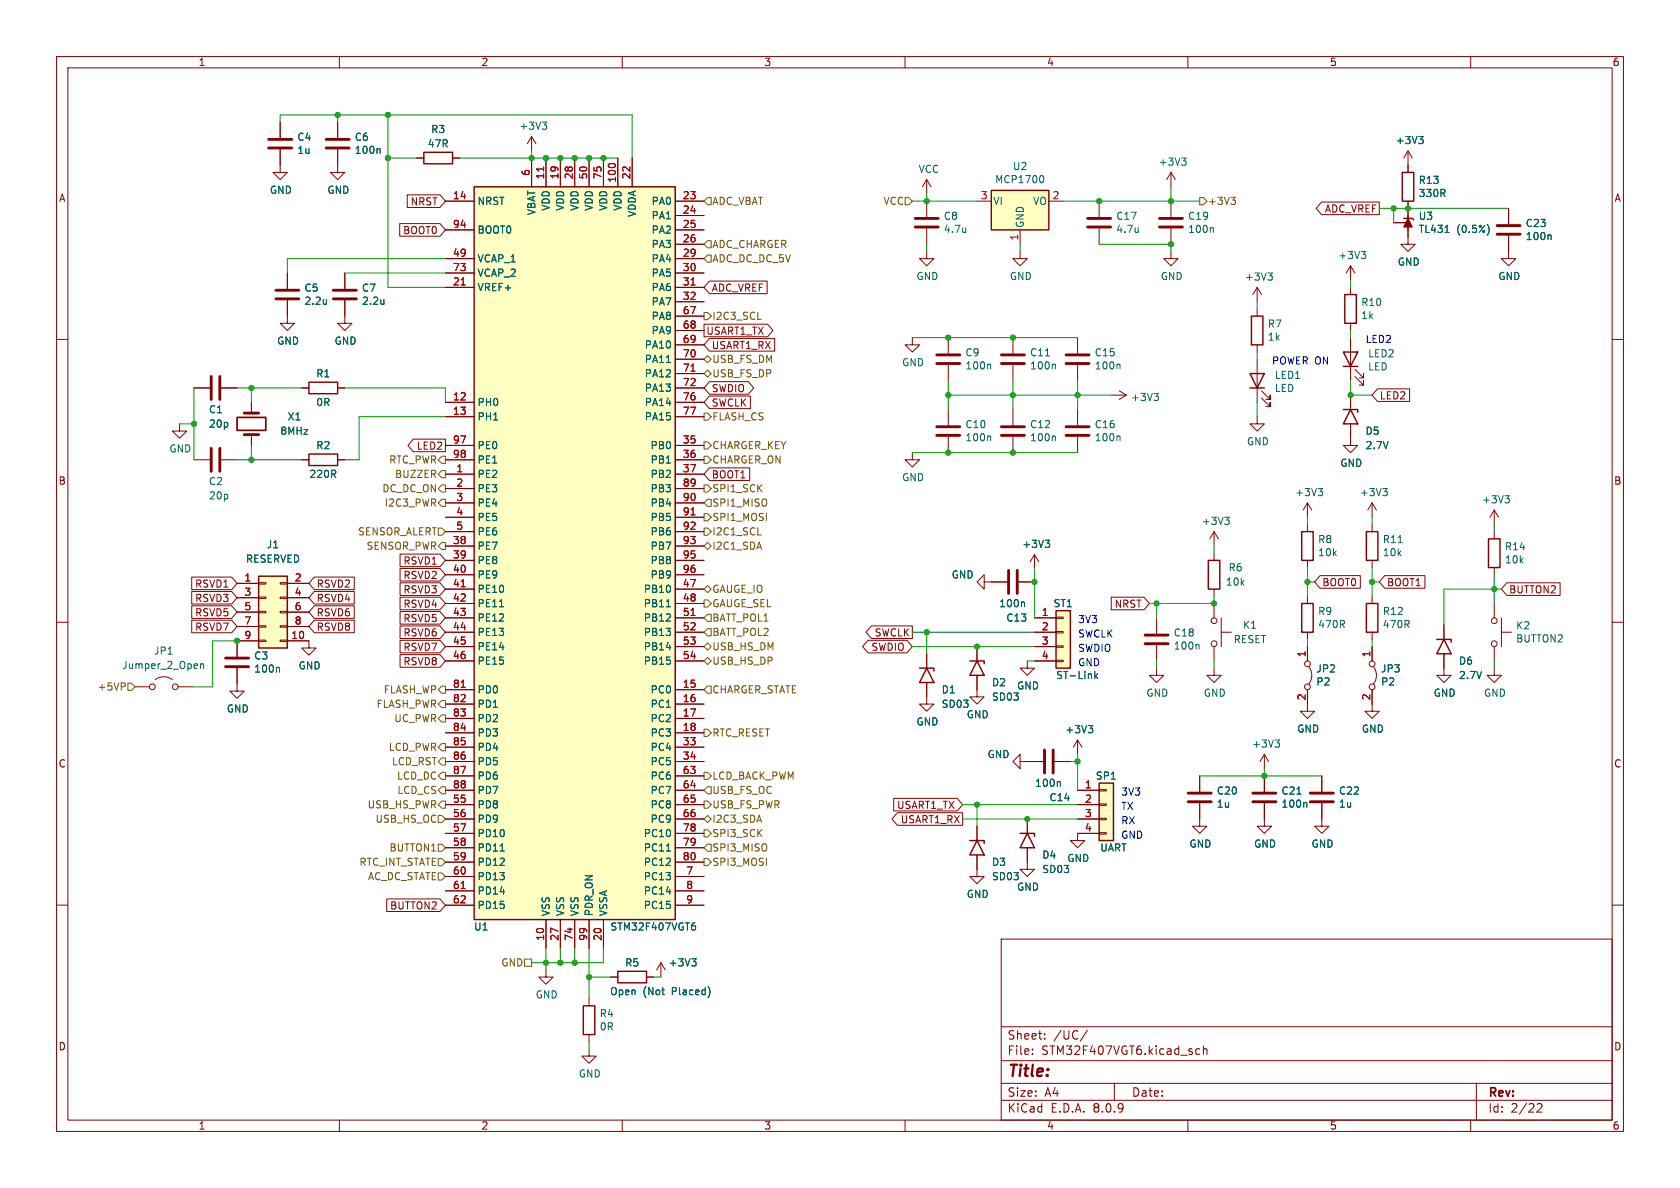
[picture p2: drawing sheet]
<svg xmlns="http://www.w3.org/2000/svg" width="297mm" height="210mm" viewBox="0 0 297 210" stroke-linecap="round" stroke-linejoin="round" font-family="sans-serif">
<defs><g id="words">
<text font-size="2.8" fill="#840000" x="178" y="190.9">Title:</text>
<g font-size="2.1" fill="#840000">
<text x="178" y="184">Sheet:</text>
<text x="186.2" y="184">/UC/</text>
<text x="178" y="186.7">File:</text>
<text x="184.1" y="186.7">STM32F407VGT6.kicad_sch</text>
<text x="178" y="196.9">KiCad</text>
<text x="178" y="194.1">Size:</text>
<text x="184.7" y="194.1">A4</text>
<text x="185.7" y="196.9">E.D.A.</text>
<text x="193.3" y="196.9">8.0.9</text>
<text x="200" y="194.1">Date:</text>
<text x="263" y="194.3">Rev:</text>
<text x="263" y="196.9">Id:</text>
<text x="267.1" y="196.9">2/22</text>
</g>
<g font-size="1.8" fill="#840000">
<text x="35" y="11.9">1</text>
<text x="85" y="11.9">2</text>
<text x="135" y="11.9">3</text>
<text x="185" y="11.9">4</text>
<text x="235" y="11.9">5</text>
<text x="285" y="11.9">6</text>
<text x="10.3" y="35.9">A</text>
<text x="285.3" y="35.9">A</text>
<text x="71.2" y="41.6">BOOT0</text>
<text x="72.5" y="36.5">NRST</text>
<text x="234.1" y="37.8">ADC_VREF</text>
<text x="125.7" y="51.8">ADC_VREF</text>
<text x="124.8" y="59.4">USART1_TX</text>
<text x="125.7" y="61.9">USART1_RX</text>
<text x="125.7" y="69.5">SWDIO</text>
<text x="243.8" y="70.8">LED2</text>
<text x="125.7" y="72.1">SWCLK</text>
<text x="73.6" y="79.7">LED2</text>
<text x="10.3" y="85.9">B</text>
<text x="125.7" y="84.8">BOOT1</text>
<text x="285.3" y="85.9">B</text>
<text x="71.2" y="100">RSVD1</text>
<text x="34.4" y="104.1">RSVD1</text>
<text x="34.4" y="106.6">RSVD3</text>
<text x="55.9" y="106.6">RSVD4</text>
<text x="55.9" y="104.1">RSVD2</text>
<text x="71.2" y="107.6">RSVD4</text>
<text x="71.2" y="102.6">RSVD2</text>
<text x="71.2" y="105.1">RSVD3</text>
<text x="196.9" y="107.6">NRST</text>
<text x="233.7" y="103.8">BOOT0</text>
<text x="245.1" y="103.8">BOOT1</text>
<text x="266.7" y="105.1">BUTTON2</text>
<text x="34.4" y="109.2">RSVD5</text>
<text x="34.4" y="111.7">RSVD7</text>
<text x="55.9" y="111.7">RSVD8</text>
<text x="55.9" y="109.2">RSVD6</text>
<text x="71.2" y="112.7">RSVD6</text>
<text x="71.2" y="110.2">RSVD5</text>
<text x="154.5" y="112.7">SWCLK</text>
<text x="71.2" y="117.8">RSVD8</text>
<text x="71.2" y="115.3">RSVD7</text>
<text x="154" y="115.3">SWDIO</text>
<text x="10.3" y="135.9">C</text>
<text x="285.3" y="135.9">C</text>
<text x="158.5" y="143.2">USART1_TX</text>
<text x="159.1" y="145.7">USART1_RX</text>
<text x="68.9" y="161">BUTTON2</text>
<text x="10.3" y="185.9">D</text>
<text x="285.3" y="185.9">D</text>
<text x="35" y="199.9">1</text>
<text x="85" y="199.9">2</text>
<text x="135" y="199.9">3</text>
<text x="185" y="199.9">4</text>
<text x="235" y="199.9">5</text>
<text x="285" y="199.9">6</text>
</g>
<g font-size="1.8" fill="#006464">
<text x="76.1" y="23.7">R3</text>
<text x="91.7" y="23.1">+3V3</text>
<text x="52.5" y="25.1">C4</text>
<text x="52.5" y="27.4">1u</text>
<text x="62.6" y="25.1">C6</text>
<text x="62.6" y="27.4">100n</text>
<text x="75.5" y="26.3">47R</text>
<text x="204.7" y="29.5">+3V3</text>
<text x="246.7" y="25.7">+3V3</text>
<text x="47.6" y="34.5">GND</text>
<text x="57.8" y="34.5">GND</text>
<text x="162.3" y="30.8">VCC</text>
<text x="175.8" y="32.6">MCP1700</text>
<text x="179" y="30.3">U2</text>
<text x="250.7" y="35">330R</text>
<text x="250.7" y="32.7">R13</text>
<text x="84.3" y="36.4">NRST</text>
<text x="84.3" y="41.5">BOOT0</text>
<text x="94.8" y="38.1" transform="rotate(-90 94.8 38.1)">VBAT</text>
<text x="97.4" y="37.4" transform="rotate(-90 97.4 37.4)">VDD</text>
<text x="99.9" y="37.4" transform="rotate(-90 99.9 37.4)">VDD</text>
<text x="102.5" y="37.4" transform="rotate(-90 102.5 37.4)">VDD</text>
<text x="105" y="37.4" transform="rotate(-90 105 37.4)">VDD</text>
<text x="107.5" y="37.4" transform="rotate(-90 107.5 37.4)">VDD</text>
<text x="110.1" y="37.4" transform="rotate(-90 110.1 37.4)">VDD</text>
<text x="112.6" y="38.4" transform="rotate(-90 112.6 38.4)">VDDA</text>
<text x="115.1" y="36.4">PA0</text>
<text x="115.1" y="39">PA1</text>
<text x="115.1" y="41.5">PA2</text>
<text x="166.8" y="39.1">C8</text>
<text x="166.8" y="41.4">4.7u</text>
<text x="175.5" y="36.4">VI</text>
<text x="181.2" y="40.4" transform="rotate(-90 181.2 40.4)">GND</text>
<text x="182.5" y="36.4">VO</text>
<text x="197.2" y="39.1">C17</text>
<text x="197.2" y="41.4">4.7u</text>
<text x="209.9" y="41.4">100n</text>
<text x="209.9" y="39.1">C19</text>
<text x="250.7" y="39.1">U3</text>
<text x="250.7" y="41.4">TL431</text>
<text x="257.5" y="41.4">(0.5%)</text>
<text x="269.6" y="40.3">C23</text>
<text x="84.3" y="46.6">VCAP_1</text>
<text x="115.1" y="44">PA3</text>
<text x="115.1" y="46.6">PA4</text>
<text x="236.5" y="46">+3V3</text>
<text x="247" y="47.2">GND</text>
<text x="269.6" y="42.6">100n</text>
<text x="53.7" y="51.8">C5</text>
<text x="63.9" y="51.8">C7</text>
<text x="84.3" y="51.7">VREF+</text>
<text x="84.3" y="49.1">VCAP_2</text>
<text x="115.1" y="49.1">PA5</text>
<text x="115.1" y="51.7">PA6</text>
<text x="161.9" y="49.7">GND</text>
<text x="178.4" y="49.7">GND</text>
<text x="205.1" y="49.7">GND</text>
<text x="220" y="49.8">+3V3</text>
<text x="264.8" y="49.7">GND</text>
<text x="53.7" y="54.1">2.2u</text>
<text x="63.9" y="54.1">2.2u</text>
<text x="115.1" y="54.2">PA7</text>
<text x="115.1" y="56.7">PA8</text>
<text x="115.1" y="59.3">PA9</text>
<text x="224" y="58.1">R7</text>
<text x="240.5" y="54.3">R10</text>
<text x="240.5" y="56.6">1k</text>
<text x="48.9" y="61.1">GND</text>
<text x="59.1" y="61.1">GND</text>
<text x="113.9" y="61.8">PA10</text>
<text x="113.9" y="64.4">PA11</text>
<text x="159.4" y="64.9">GND</text>
<text x="170.6" y="63.2">C9</text>
<text x="170.6" y="65.5">100n</text>
<text x="182" y="65.5">100n</text>
<text x="182" y="63.2">C11</text>
<text x="193.4" y="65.5">100n</text>
<text x="193.4" y="63.2">C15</text>
<text x="224" y="60.4">1k</text>
<text x="241.8" y="65.7">LED</text>
<text x="241.8" y="63.4">LED2</text>
<text x="55.8" y="66.9">R1</text>
<text x="55.8" y="72">0R</text>
<text x="84.3" y="72">PH0</text>
<text x="113.9" y="66.9">PA12</text>
<text x="113.9" y="69.4">PA13</text>
<text x="113.9" y="72">PA14</text>
<text x="199.9" y="71.1">+3V3</text>
<text x="225.3" y="69.5">LED</text>
<text x="225.3" y="67.2">LED1</text>
<text x="36.8" y="73.3">C1</text>
<text x="36.8" y="75.8">20p</text>
<text x="49.5" y="77.1">8MHz</text>
<text x="50.8" y="74.5">X1</text>
<text x="84.3" y="74.5">PH1</text>
<text x="113.9" y="74.5">PA15</text>
<text x="170.6" y="75.9">C10</text>
<text x="182" y="75.9">C12</text>
<text x="193.4" y="75.9">C16</text>
<text x="241.3" y="77.1">D5</text>
<text x="29.8" y="80.2">GND</text>
<text x="55.8" y="79.6">R2</text>
<text x="84.3" y="79.6">PE0</text>
<text x="84.3" y="82.1">PE1</text>
<text x="114.9" y="79.6">PB0</text>
<text x="114.9" y="82.1">PB1</text>
<text x="170.6" y="78.2">100n</text>
<text x="182" y="78.2">100n</text>
<text x="193.4" y="78.2">100n</text>
<text x="220.3" y="78.9">GND</text>
<text x="236.9" y="82.7">GND</text>
<text x="241.3" y="79.6">2.7V</text>
<text x="36.8" y="86">C2</text>
<text x="36.8" y="88.5">20p</text>
<text x="54.6" y="84.7">220R</text>
<text x="84.3" y="84.7">PE2</text>
<text x="84.3" y="87.2">PE3</text>
<text x="84.3" y="89.8">PE4</text>
<text x="114.9" y="84.7">PB2</text>
<text x="114.9" y="87.2">PB3</text>
<text x="114.9" y="89.8">PB4</text>
<text x="159.4" y="85.3">GND</text>
<text x="228.9" y="87.9">+3V3</text>
<text x="240.3" y="87.9">+3V3</text>
<text x="261.9" y="89.2">+3V3</text>
<text x="84.3" y="92.3">PE5</text>
<text x="84.3" y="94.8">PE6</text>
<text x="114.9" y="92.3">PB5</text>
<text x="114.9" y="94.8">PB6</text>
<text x="212.4" y="93">+3V3</text>
<text x="43.4" y="99.7">RESERVED</text>
<text x="47.1" y="97.1">J1</text>
<text x="84.3" y="97.4">PE7</text>
<text x="84.3" y="99.9">PE8</text>
<text x="114.9" y="97.4">PB7</text>
<text x="114.9" y="99.9">PB8</text>
<text x="180.6" y="97.1">+3V3</text>
<text x="217.1" y="101.2">R6</text>
<text x="232.9" y="96.2">R8</text>
<text x="232.9" y="98.5">10k</text>
<text x="244.4" y="98.5">10k</text>
<text x="244.4" y="96.2">R11</text>
<text x="265.9" y="99.8">10k</text>
<text x="265.9" y="97.5">R14</text>
<text x="84.3" y="102.5">PE9</text>
<text x="84.3" y="105">PE10</text>
<text x="84.3" y="107.5">PE11</text>
<text x="113.7" y="105">PB10</text>
<text x="113.7" y="107.5">PB11</text>
<text x="114.9" y="102.5">PB9</text>
<text x="168.1" y="102.5">GND</text>
<text x="176.5" y="107.5">100n</text>
<text x="186.2" y="107.5">ST1</text>
<text x="216.6" y="103.7">10k</text>
<text x="84.3" y="110.1">PE12</text>
<text x="84.3" y="112.6">PE13</text>
<text x="113.7" y="110.1">PB12</text>
<text x="113.7" y="112.6">PB13</text>
<text x="177.8" y="110.1">C13</text>
<text x="207.4" y="112.7">C18</text>
<text x="218" y="113.9">RESET</text>
<text x="219.6" y="111.4">K1</text>
<text x="232.9" y="108.9">R9</text>
<text x="232.9" y="111.2">470R</text>
<text x="244.4" y="111.2">470R</text>
<text x="244.4" y="108.9">R12</text>
<text x="267.9" y="111.5">K2</text>
<text x="267.9" y="113.8">BUTTON2</text>
<text x="21.5" y="118.5">Jumper_2_Open</text>
<text x="27.1" y="115.9">JP1</text>
<text x="44.8" y="116.8">C3</text>
<text x="44.8" y="119.1">100n</text>
<text x="52.7" y="118.5">GND</text>
<text x="84.3" y="115.2">PE14</text>
<text x="84.3" y="117.7">PE15</text>
<text x="113.7" y="115.2">PB14</text>
<text x="113.7" y="117.7">PB15</text>
<text x="207.4" y="115">100n</text>
<text x="232.6" y="119.1">JP2</text>
<text x="244.1" y="119.1">JP3</text>
<text x="257.8" y="117.7">D6</text>
<text x="84.3" y="122.8">PD0</text>
<text x="84.3" y="125.3">PD1</text>
<text x="114.9" y="122.8">PC0</text>
<text x="114.9" y="125.3">PC1</text>
<text x="166.4" y="122.8">D1</text>
<text x="166.4" y="125.3">SD03</text>
<text x="175.3" y="121.5">D2</text>
<text x="175.3" y="124.1">SD03</text>
<text x="179.7" y="122.1">GND</text>
<text x="186.6" y="120.2">ST-Link</text>
<text x="202.6" y="123.4">GND</text>
<text x="212.7" y="123.4">GND</text>
<text x="232.6" y="121.4">P2</text>
<text x="244.1" y="121.4">P2</text>
<text x="253.4" y="123.4">GND</text>
<text x="257.8" y="120.2">2.7V</text>
<text x="262.3" y="123.4">GND</text>
<text x="40" y="126.2">GND</text>
<text x="84.3" y="127.9">PD2</text>
<text x="84.3" y="130.4">PD3</text>
<text x="114.9" y="127.9">PC2</text>
<text x="114.9" y="130.4">PC3</text>
<text x="161.9" y="128.4">GND</text>
<text x="170.8" y="127.2">GND</text>
<text x="188.2" y="129.8">+3V3</text>
<text x="229.2" y="129.7">GND</text>
<text x="240.7" y="129.7">GND</text>
<text x="84.3" y="132.9">PD4</text>
<text x="84.3" y="135.5">PD5</text>
<text x="114.9" y="132.9">PC4</text>
<text x="114.9" y="135.5">PC5</text>
<text x="174.5" y="134.2">GND</text>
<text x="221.3" y="132.4">+3V3</text>
<text x="84.3" y="143.1">PD8</text>
<text x="84.3" y="138">PD6</text>
<text x="84.3" y="140.6">PD7</text>
<text x="114.9" y="138">PC6</text>
<text x="114.9" y="140.6">PC7</text>
<text x="114.9" y="143.1">PC8</text>
<text x="182.9" y="139.3">100n</text>
<text x="185.4" y="141.8">C14</text>
<text x="193.6" y="138">SP1</text>
<text x="215" y="143">1u</text>
<text x="215" y="140.7">C20</text>
<text x="226.5" y="143">100n</text>
<text x="226.5" y="140.7">C21</text>
<text x="236.6" y="143">1u</text>
<text x="236.6" y="140.7">C22</text>
<text x="84.3" y="145.6">PD9</text>
<text x="84.3" y="148.2">PD10</text>
<text x="113.7" y="148.2">PC10</text>
<text x="114.9" y="145.6">PC9</text>
<text x="84.3" y="150.7">PD11</text>
<text x="84.3" y="153.3">PD12</text>
<text x="84.3" y="155.8">PD13</text>
<text x="113.7" y="155.8">PC13</text>
<text x="113.7" y="150.7">PC11</text>
<text x="113.7" y="153.3">PC12</text>
<text x="175.3" y="153.3">D3</text>
<text x="175.3" y="155.8">SD03</text>
<text x="184.2" y="152">D4</text>
<text x="184.2" y="154.5">SD03</text>
<text x="188.6" y="152.6">GND</text>
<text x="194.4" y="150.7">UART</text>
<text x="210.2" y="150">GND</text>
<text x="221.6" y="150">GND</text>
<text x="231.8" y="150">GND</text>
<text x="84.3" y="158.3">PD14</text>
<text x="84.3" y="160.9">PD15</text>
<text x="113.7" y="158.3">PC14</text>
<text x="113.7" y="160.9">PC15</text>
<text x="170.8" y="158.9">GND</text>
<text x="179.7" y="157.7">GND</text>
<text x="83.7" y="164.7">U1</text>
<text x="97.4" y="162.1" transform="rotate(-90 97.4 162.1)">VSS</text>
<text x="99.9" y="162.1" transform="rotate(-90 99.9 162.1)">VSS</text>
<text x="102.5" y="162.1" transform="rotate(-90 102.5 162.1)">VSS</text>
<text x="105" y="162.1" transform="rotate(-90 105 162.1)">PDR_ON</text>
<text x="107.5" y="162.1" transform="rotate(-90 107.5 162.1)">VSSA</text>
<text x="107.8" y="164.7">STM32F407VGT6</text>
<text x="110.4" y="171">R5</text>
<text x="118.1" y="171">+3V3</text>
<text x="94.6" y="176.7">GND</text>
<text x="107.8" y="176.1">Open</text>
<text x="113.6" y="176.1">(Not</text>
<text x="118.9" y="176.1">Placed)</text>
<text x="105.9" y="180">R4</text>
<text x="105.9" y="182.3">0R</text>
<text x="102.2" y="190.7">GND</text>
</g>
<g font-size="1.8" fill="#a90000">
<text x="80" y="35.3">14</text>
<text x="93.7" y="31.2" transform="rotate(-90 93.7 31.2)">6</text>
<text x="96.3" y="31.8" transform="rotate(-90 96.3 31.8)">11</text>
<text x="98.8" y="31.8" transform="rotate(-90 98.8 31.8)">19</text>
<text x="101.3" y="31.8" transform="rotate(-90 101.3 31.8)">28</text>
<text x="103.9" y="31.8" transform="rotate(-90 103.9 31.8)">50</text>
<text x="106.4" y="31.8" transform="rotate(-90 106.4 31.8)">75</text>
<text x="109" y="32.4" transform="rotate(-90 109 32.4)">100</text>
<text x="111.5" y="31.8" transform="rotate(-90 111.5 31.8)">22</text>
<text x="120.6" y="35.3">23</text>
<text x="173.3" y="35.3">3</text>
<text x="186" y="35.3">2</text>
<text x="80" y="40.4">94</text>
<text x="120.6" y="37.8">24</text>
<text x="120.6" y="40.4">25</text>
<text x="80" y="45.5">49</text>
<text x="120.6" y="42.9">26</text>
<text x="120.6" y="45.5">29</text>
<text x="180.1" y="42.6" transform="rotate(-90 180.1 42.6)">1</text>
<text x="80" y="50.5">21</text>
<text x="80" y="48">73</text>
<text x="120.6" y="48">30</text>
<text x="120.6" y="50.5">31</text>
<text x="120.6" y="53.1">32</text>
<text x="120.6" y="55.6">67</text>
<text x="120.6" y="58.2">68</text>
<text x="120.6" y="60.7">69</text>
<text x="120.6" y="63.2">70</text>
<text x="120.6" y="65.8">71</text>
<text x="80" y="70.9">12</text>
<text x="120.6" y="68.3">72</text>
<text x="120.6" y="70.9">76</text>
<text x="80" y="73.4">13</text>
<text x="120.6" y="73.4">77</text>
<text x="80" y="78.5">97</text>
<text x="80" y="81">98</text>
<text x="80.6" y="83.6">1</text>
<text x="120.6" y="78.5">35</text>
<text x="120.6" y="81">36</text>
<text x="120.6" y="83.6">37</text>
<text x="80.6" y="86.1">2</text>
<text x="80.6" y="88.6">3</text>
<text x="120.6" y="86.1">89</text>
<text x="120.6" y="88.6">90</text>
<text x="80.6" y="91.2">4</text>
<text x="80.6" y="93.7">5</text>
<text x="120.6" y="91.2">91</text>
<text x="120.6" y="93.7">92</text>
<text x="80" y="96.3">38</text>
<text x="80" y="98.8">39</text>
<text x="80" y="101.3">40</text>
<text x="120.6" y="96.3">93</text>
<text x="120.6" y="98.8">95</text>
<text x="120.6" y="101.3">96</text>
<text x="43.1" y="102.9">1</text>
<text x="43.1" y="105.4">3</text>
<text x="43.1" y="108">5</text>
<text x="52" y="102.9">2</text>
<text x="52" y="105.4">4</text>
<text x="52" y="108">6</text>
<text x="80" y="103.9">41</text>
<text x="80" y="106.4">42</text>
<text x="120.6" y="103.9">47</text>
<text x="120.6" y="106.4">48</text>
<text x="43.1" y="110.5">7</text>
<text x="43.1" y="113">9</text>
<text x="51.4" y="113">10</text>
<text x="52" y="110.5">8</text>
<text x="80" y="109">43</text>
<text x="80" y="111.5">44</text>
<text x="120.6" y="109">51</text>
<text x="120.6" y="111.5">52</text>
<text x="184.1" y="109">1</text>
<text x="184.1" y="111.5">2</text>
<text x="80" y="114">45</text>
<text x="80" y="116.6">46</text>
<text x="120.6" y="114">53</text>
<text x="120.6" y="116.6">54</text>
<text x="184.1" y="114">3</text>
<text x="184.1" y="116.6">4</text>
<text x="230.9" y="116.3" transform="rotate(-90 230.9 116.3)">1</text>
<text x="242.3" y="116.3" transform="rotate(-90 242.3 116.3)">1</text>
<text x="80" y="121.7">81</text>
<text x="80" y="124.2">82</text>
<text x="120.6" y="121.7">15</text>
<text x="120.6" y="124.2">16</text>
<text x="230.9" y="123.9" transform="rotate(-90 230.9 123.9)">2</text>
<text x="242.3" y="123.9" transform="rotate(-90 242.3 123.9)">2</text>
<text x="80" y="126.7">83</text>
<text x="80" y="129.3">84</text>
<text x="80" y="131.8">85</text>
<text x="120.6" y="126.7">17</text>
<text x="120.6" y="129.3">18</text>
<text x="120.6" y="131.8">33</text>
<text x="80" y="134.4">86</text>
<text x="80" y="136.9">87</text>
<text x="120.6" y="134.4">34</text>
<text x="120.6" y="136.9">63</text>
<text x="80" y="142">55</text>
<text x="80" y="139.4">88</text>
<text x="120.6" y="139.4">64</text>
<text x="120.6" y="142">65</text>
<text x="191.7" y="139.4">1</text>
<text x="191.7" y="142">2</text>
<text x="80" y="144.5">56</text>
<text x="80" y="147.1">57</text>
<text x="80" y="149.6">58</text>
<text x="120.6" y="144.5">66</text>
<text x="120.6" y="147.1">78</text>
<text x="120.6" y="149.6">79</text>
<text x="191.7" y="144.5">3</text>
<text x="191.7" y="147.1">4</text>
<text x="80" y="152.1">59</text>
<text x="80" y="154.7">60</text>
<text x="120.6" y="152.1">80</text>
<text x="121.2" y="154.7">7</text>
<text x="80" y="157.2">61</text>
<text x="80" y="159.8">62</text>
<text x="121.2" y="157.2">8</text>
<text x="121.2" y="159.8">9</text>
<text x="96.3" y="166.4" transform="rotate(-90 96.3 166.4)">10</text>
<text x="98.8" y="166.4" transform="rotate(-90 98.8 166.4)">27</text>
<text x="101.3" y="166.4" transform="rotate(-90 101.3 166.4)">74</text>
<text x="103.9" y="166.4" transform="rotate(-90 103.9 166.4)">99</text>
<text x="106.4" y="166.4" transform="rotate(-90 106.4 166.4)">20</text>
</g>
<g font-size="1.8" fill="#725600">
<text x="125.8" y="36.4">ADC_VBAT</text>
<text x="156.1" y="36.4">VCC</text>
<text x="213.5" y="36.4">+3V3</text>
<text x="125.8" y="44">ADC_CHARGER</text>
<text x="125.8" y="46.6">ADC_DC_DC_5V</text>
<text x="125.8" y="56.7">I2C3_SCL</text>
<text x="125.8" y="64.4">USB_FS_DM</text>
<text x="125.8" y="66.9">USB_FS_DP</text>
<text x="125.8" y="74.5">FLASH_CS</text>
<text x="68.7" y="82.1">RTC_PWR</text>
<text x="125.8" y="82.1">CHARGER_ON</text>
<text x="125.8" y="79.6">CHARGER_KEY</text>
<text x="67.5" y="87.2">DC_DC_ON</text>
<text x="67.9" y="89.8">I2C3_PWR</text>
<text x="69.7" y="84.7">BUZZER</text>
<text x="125.8" y="87.2">SPI1_SCK</text>
<text x="125.8" y="89.8">SPI1_MISO</text>
<text x="63.2" y="94.8">SENSOR_ALERT</text>
<text x="125.8" y="92.3">SPI1_MOSI</text>
<text x="125.8" y="94.8">I2C1_SCL</text>
<text x="64.7" y="97.4">SENSOR_PWR</text>
<text x="125.8" y="97.4">I2C1_SDA</text>
<text x="125.8" y="107.5">GAUGE_SEL</text>
<text x="125.8" y="105">GAUGE_IO</text>
<text x="125.8" y="112.6">BATT_POL2</text>
<text x="125.8" y="110.1">BATT_POL1</text>
<text x="125.8" y="117.7">USB_HS_DP</text>
<text x="125.8" y="115.2">USB_HS_DM</text>
<text x="17.2" y="122.3">+5VP</text>
<text x="66.5" y="125.3">FLASH_PWR</text>
<text x="67.7" y="122.8">FLASH_WP</text>
<text x="125.8" y="122.8">CHARGER_STATE</text>
<text x="69.6" y="127.9">UC_PWR</text>
<text x="125.8" y="130.4">RTC_RESET</text>
<text x="68.6" y="132.9">LCD_PWR</text>
<text x="69.2" y="135.5">LCD_RST</text>
<text x="64.9" y="143.1">USB_HS_PWR</text>
<text x="70.1" y="138">LCD_DC</text>
<text x="70.1" y="140.6">LCD_CS</text>
<text x="125.8" y="143.1">USB_FS_PWR</text>
<text x="125.8" y="140.6">USB_FS_OC</text>
<text x="125.8" y="138">LCD_BACK_PWM</text>
<text x="66.3" y="145.6">USB_HS_OC</text>
<text x="125.8" y="145.6">I2C3_SDA</text>
<text x="125.8" y="148.2">SPI3_SCK</text>
<text x="63.4" y="153.3">RTC_INT_STATE</text>
<text x="64.9" y="155.8">AC_DC_STATE</text>
<text x="68.8" y="150.7">BUTTON1</text>
<text x="125.8" y="150.7">SPI3_MISO</text>
<text x="125.8" y="153.3">SPI3_MOSI</text>
<text x="88.5" y="171">GND</text>
</g>
<g font-size="1.8" fill="#0000c2">
<text x="224.8" y="64.5">POWER ON</text>
<text x="241.3" y="60.7">LED2</text>
<text x="190.5" y="110.2">3V3</text>
<text x="190.5" y="112.8">SWCLK</text>
<text x="190.5" y="115.3">SWDIO</text>
<text x="190.5" y="117.9">GND</text>
<text x="198.1" y="143.3">TX</text>
<text x="198.1" y="140.7">3V3</text>
<text x="198.1" y="148.3">GND</text>
<text x="198.1" y="145.8">RX</text>
</g>
</g></defs>
<g fill="none" stroke="#840000" stroke-width=".18">
<path d="M10 10h277v190h-277zM12 12h273v186h-273zM60 10v2M110 10v2M160 10v2M210 10v2M260 10v2M10 60h2M285 60h2M10 110h2M285 110h2M10 160h2"/>
<path d="M177 166h108v32h-108zM285 160h2M60 198v2M110 198v2M160 198v2M177 194.5h108M177 191.5h108M177 187.5h108M177 181.5h108M182.5 186.3v.1M182.5 185.5v.1M184.7 183.6v.1"/>
<path d="M184.7 182.8v.1M192.2 182.1l-1.2 2M197 191.5v3M210 198v2M211.5 186.3l.2 .1 .4-.1M212.1 185.5l-.4-.1-.2 .1M212.7 185.5l.3-.1 .3 .1 .1 .9M212.7 184.9v1.5M260 198v2M261 191.5v6.5M271.7 195.2l.6-.1 .2 .1 .1 .3-.9 1.1h.9"/>
</g>
<path d="M83.8 33h35.6v129.6h-35.6z" fill="#ffffc2"/>
<path d="M83.8 33h35.6v129.6h-35.6zM171.4 116.8h2.6v.5M172.7 116.8l1.3 2.6h-2.6z" fill="none" stroke="#840000" stroke-width=".25"/>
<g fill="none" stroke="#840000" stroke-width=".18">
<path d="M78.7 35.6h5.1M94 27.9v5.1M96.5 27.9v5.1M99.1 27.9v5.1M101.6 27.9v5.1M104.1 27.9v5.1M106.7 27.9v5.1M109.2 27.9v5.1M111.8 27.9v5.1M119.4 35.6h5.1M119.4 38.1h5.1M78.7 50.8h5.1"/>
<path d="M78.7 40.6h5.1M78.7 45.7h5.1M78.7 48.3h5.1M119.4 50.8h5.1M119.4 40.6h5.1M119.4 43.2h5.1M119.4 45.7h5.1M119.4 48.3h5.1M119.4 53.3h5.1M119.4 55.9h5.1M119.4 58.4h5.1M78.7 71.1h5.1"/>
<path d="M78.7 73.7h5.1M78.7 78.7h5.1M119.4 71.1h5.1M119.4 73.7h5.1M119.4 78.7h5.1M119.4 61h5.1M119.4 63.5h5.1M119.4 66h5.1M119.4 68.6h5.1M78.7 83.8h5.1M78.7 86.4h5.1M78.7 88.9h5.1"/>
<path d="M78.7 81.3h5.1M78.7 96.5h5.1M78.7 99.1h5.1M78.7 91.4h5.1M78.7 94h5.1M119.4 83.8h5.1M119.4 86.4h5.1M119.4 88.9h5.1M119.4 81.3h5.1M119.4 96.5h5.1M119.4 99.1h5.1M119.4 91.4h5.1"/>
<path d="M119.4 94h5.1M78.7 101.6h5.1M78.7 104.1h5.1M78.7 106.7h5.1M78.7 109.2h5.1M78.7 111.8h5.1M78.7 114.3h5.1M78.7 116.8h5.1M119.4 101.6h5.1M119.4 104.1h5.1M119.4 106.7h5.1M119.4 109.2h5.1"/>
<path d="M119.4 111.8h5.1M119.4 114.3h5.1M119.4 116.8h5.1M172.7 119.4v3.8h1.3l-1.3 1.3-1.3-1.3h1.3M172.7 114.3v2.5M181.6 116.8v1.3h1.3l-1.3 1.3-1.3-1.3h1.3M78.7 121.9h5.1M78.7 124.5h5.1M78.7 127h5.1M78.7 129.5h5.1M78.7 132.1h5.1M78.7 134.6h5.1"/>
<path d="M78.7 137.2h5.1M78.7 139.7h5.1M119.4 121.9h5.1M119.4 124.5h5.1M119.4 127h5.1M119.4 129.5h5.1M119.4 132.1h5.1M119.4 134.6h5.1M119.4 137.2h5.1M119.4 139.7h5.1M78.7 142.2h5.1M78.7 144.8h5.1"/>
<path d="M78.7 147.3h5.1M78.7 149.9h5.1M78.7 152.4h5.1M78.7 154.9h5.1M78.7 157.5h5.1M119.4 142.2h5.1M119.4 144.8h5.1M119.4 147.3h5.1M119.4 149.9h5.1M119.4 152.4h5.1M119.4 154.9h5.1M119.4 157.5h5.1"/>
<path d="M78.7 160h5.1M96.5 162.6v5M99.1 162.6v5M101.6 162.6v5M104.1 162.6v5M106.7 162.6v5M119.4 160h5.1"/>
</g>
<path d="M96.1 29.5v.7M81.5 50.4h.7M122.2 50.4h.7M122.2 65.6h.7M122.2 91h.7M81.5 103.7h.7M122.2 108.8h.7M81.5 121.5h.7M81.5 157.1h.7" fill="none" stroke="#a90000" stroke-width=".18"/>
<path d="M117.8 64.1h.7M88.3 107.3h.7M117.8 107.3h.7M88.4 150.4h.7M117.8 150.4h.7M122.5 163.6h.2l.3 .3-.1 .4-.4 .1M122.6 163.1h.3" fill="none" stroke="#006464" stroke-width=".18"/>
<path d="M186.7 108h2.5v10.1h-2.5z" fill="#ffffc2"/>
<g fill="none" stroke="#840000" stroke-width=".18">
<path d="M59.7 21.6v2.8M59.7 26.4v2.8M161.3 80v1.3h1.3l-1.3 1.3-1.3-1.3h1.3M174 102.9v-1.3l-1.3 1.3 1.3 1.2v-1.2h4.1M180.1 102.9h2.8M182.9 109.2h3.8M182.9 111.8h3.8M182.9 114.3h3.8M182.9 116.8h3.8M186.7 116.7h1.3v.3h-1.3zM186.7 114.2h1.3v.2h-1.3zM186.7 111.6h1.3v.3h-1.3z"/>
<path d="M186.7 109.1h1.3v.2h-1.3zM180.3 134.6v-1.2l-1.2 1.2 1.2 1.3v-1.3h4.1M186.4 134.6h2.8M190.5 130.8l-.8 1.3M190.5 130.8v2.6M190.5 130.8l.8 1.3M181.6 149.9v3.8h1.3l-1.3 1.2-1.3-1.2h1.3M181.6 144.8v2.5"/>
</g>
<path d="M186.7 108h2.5v10.1h-2.5zM180.3 147.3h2.6v.5M181.6 147.3l1.3 2.6h-2.6z" fill="none" stroke="#840000" stroke-width=".25"/>
<path d="M67 26.3l.2 .2v.6M180.9 106.4l.2 .2v.7M193.6 118.7v1.3M193.7 119.5l.3 .5M194 119.1l-.4 .5M187.3 138.2l.2 .1v.7M192.4 128.3h.8l-.4 .4M192.9 128.7l.3 .3v.3l-.3 .2" fill="none" stroke="#006464" stroke-width=".18"/>
<path d="M57.7 26.2h4M57.7 24.6h4M178.3 100.8v4.1M179.8 100.8v4.1M184.7 132.6v4.1M186.2 132.6v4.1" fill="none" stroke="#840000" stroke-width=".51"/>
<path d="M194.3 138.4h2.5v10.2h-2.5z" fill="#ffffc2"/>
<g fill="none" stroke="#840000" stroke-width=".18">
<path d="M163.8 44.5v1.2h1.3l-1.3 1.3-1.2-1.3h1.2M167.6 59.7v2.8M179.1 59.7v2.8M167.6 64.5v2.8M179.1 64.5v2.8M214.6 97.8v1.3M242.6 88.9l-.8 1.3M242.6 88.9v2.5M242.6 88.9l.7 1.3M204.5 109.2v2.8M204.5 114v2.8M214.6 104.1v1.3"/>
<path d="M190.5 139.7h3.8M194.3 139.6h1.3v.2h-1.3zM190.5 142.2h3.8M190.5 144.8h3.8M194.3 147.2h1.3v.2h-1.3zM194.3 144.7h1.3v.2h-1.3zM194.3 142.1h1.3v.3h-1.3zM194.3 147.3h-3.8v1.3h1.3l-1.3 1.3-1.3-1.3h1.3"/>
</g>
<path d="M213.6 99.1h2v5h-2zM194.3 138.4h2.5v10.2h-2.5z" fill="none" stroke="#840000" stroke-width=".25"/>
<path d="M165.6 64.3h4.1M165.6 62.7h4.1M177 64.3h4.1M177 62.7h4.1M202.4 113.8h4.1M202.4 112.3h4.1" fill="none" stroke="#840000" stroke-width=".51"/>
<path d="M175 64.4l.1 .2v.6M184.8 62.9h.7M186.4 64.4l.2 .2v.6M244.5 86.4h.7l-.4 .4M245 86.8l.2 .3v.3l-.2 .2M211.8 113.9l.2 .2v.7" fill="none" stroke="#006464" stroke-width=".18"/>
<path d="M175.3 33.7h10.1v6.9h-10.1z" fill="#ffffc2"/>
<path d="M175.3 33.7h10.1v6.9h-10.1zM54.6 80.3h5.1v2h-5.1zM162.6 118.1h2.5v.5M163.8 118.1l1.3 2.6h-2.5zM171.4 148.6h2.6v.5M172.7 148.6l1.3 2.5h-2.6zM103.1 177.8h2.1v5.1h-2.1zM109.2 171.7h5.1v2h-5.1z" fill="none" stroke="#840000" stroke-width=".25"/>
<g fill="none" stroke="#840000" stroke-width=".18">
<path d="M59.7 29.2v1.3h1.3l-1.3 1.3-1.3-1.3h1.3M163.8 31.8v2.5M163.8 35.6v2.8M163.8 31.8l-.7 1.2M163.8 31.8l.8 1.2M172.7 35.6h2.6M185.4 35.6h2.6M194.3 35.6v2.8M50.8 55.9v1.3h1.3l-1.3 1.2-1.3-1.2h1.3M61 55.9v1.3h1.2l-1.2 1.2-1.3-1.2h1.3M161.3 59.7v1.3h1.3l-1.3 1.2-1.3-1.2h1.3M163.8 40.4v2.8"/>
<path d="M180.3 44.5v1.2h1.3l-1.3 1.3-1.2-1.3h1.2M180.3 40.6v2.6M190.5 59.7v2.8M194.3 40.4v2.8M44.4 71.1v1.9M44.4 76.8v1.9M167.6 72.4v2.8M167.6 77.2v2.8M179.1 72.4v2.8M179.1 77.2v2.8M190.5 64.5v2.8M190.5 72.4v2.8"/>
<path d="M190.5 77.2v2.8M196.6 69.9h2.5M197.9 69.1l1.2 .8M199.1 69.9l-1.2 .7M53.3 81.3h1.3M59.7 81.3h1.3M163.8 115.6v2.5M214.6 106.7v2.5M214.6 114.3v2.5M215.9 111.8h1.8M215.9 109.2v5.1M163.8 120.7v3.8h1.3l-1.3 1.2-1.2-1.2h1.2"/>
<path d="M172.7 151.1v3.8h1.3l-1.3 1.3-1.3-1.3h1.3M172.7 146.1v2.5M96.5 171.5v1.2h1.3l-1.3 1.3-1.3-1.3h1.3M104.1 176.5v1.3M107.9 172.7h1.3M114.3 172.7h1.3M116.8 170.2l-.7 1.3M116.8 170.2v2.5M116.8 170.2l.8 1.3M104.1 185.4v1.3h1.3l-1.3 1.3-1.2-1.3h1.2M104.1 182.9v1.3"/>
<circle cx="214.6" cy="109.7" r=".51"/>
<circle cx="214.6" cy="113.8" r=".51"/>
</g>
<g fill="none" stroke="#006464" stroke-width=".18">
<path d="M184.2 31a.79 .79 0 0 1 0 1.3M170.7 40.2v.9M170.7 41h.1M201.2 40.2v.9M201.2 41h.1M175 77.1l.1 .2v.6M186.4 77.1l.2 .2v.6M197.8 64.4l.2 .2v.6M197.8 77.1l.2 .2v.6M204 69.5h.8l-.4 .5M204.6 70l.2 .3v.3l-.2 .2M122.3 169.5h.8l-.5 .5"/>
<path d="M122.8 170l.3 .2v.3l-.3 .3M125.3 174.6l.2 .6-.2 .9"/>
</g>
<g fill="none" stroke="#840000" stroke-width=".51">
<path d="M161.8 38.6h4.1M192.3 38.6h4M161.8 40.1h4.1M192.3 40.1h4M43.2 73h2.5M43.2 76.8h2.5M165.6 77h4.1M165.6 75.4h4.1M177 77h4.1M177 75.4h4.1M188.5 64.3h4M188.5 62.7h4"/>
<path d="M188.5 77h4M188.5 75.4h4"/>
</g>
<path d="M41.9 73.8h5.1v2.3h-5.1z" fill="none" stroke="#840000" stroke-width=".3"/>
<path d="M45.7 101.9h5.1v12.7h-5.1z" fill="#ffffc2"/>
<g fill="none" stroke="#840000" stroke-width=".18">
<path d="M49.5 26.4v4.1h1.3l-1.3 1.3-1.2-1.3h1.2M49.5 21.6v2.8M59.7 21.6v2.8M59.7 26.4v2.8M70.7 39.5h7.1l.9 1.1-.9 1.2h-7.1zM72 34.4h5.8l.9 1.2-.9 1.1h-5.8zM73.7 27.9h1.2M78.7 35.6h5.1M80 27.9h1.3M94 24.1l-.8 1.3M94 24.1v2.6M94 27.9v5.1"/>
<path d="M94 24.1l.7 1.3M96.5 27.9v5.1M99.1 27.9v5.1M101.6 27.9v5.1M104.1 27.9v5.1M106.7 27.9v5.1M109.2 27.9v5.1M111.8 27.9v5.1M119.4 35.6h5.1M119.4 38.1h5.1M207 30.5l-.8 1.3M207 30.5v2.5"/>
<path d="M207 35.6v2.8M207 30.5l.8 1.3M233.6 35.7h10.2v2.2h-10.2l-.9-1.1zM246.4 39.4h2.5M248.9 38.1v2.5M248.9 35.6v7.6h1.3l-1.3 1.3-1.3-1.3h1.3M248.9 26.7v3.8M248.9 26.7l-.7 1.2M248.9 26.7l.8 1.2M266.7 36.8v2.8M50.8 48.3v2.8M50.8 53.1v2.8"/>
<path d="M61 48.3v2.8M61 53.1v2.8M78.7 50.8h5.1M78.7 40.6h5.1M78.7 45.7h5.1M78.7 48.3h5.1M119.4 50.8h5.1M119.4 40.6h5.1M119.4 43.2h5.1M119.4 45.7h5.1M119.4 48.3h5.1M119.4 53.3h5.1"/>
<path d="M119.4 55.9h5.1M119.4 58.4h5.1M124.5 57.3h11.2l.9 1.1-.9 1.1h-11.2zM125.4 49.7h10.2v2.2h-10.2l-.9-1.1zM125.4 59.8h11.6v2.3h-11.6l-.9-1.1zM207 44.5v1.2h1.3l-1.3 1.3-1.3-1.3h1.3M207 40.4v2.8M222.2 50.8v2.5M222.2 54.6v1.3M222.2 50.8l-.7 1.3M222.2 50.8l.8 1.3M238.8 47l-.8 1.3"/>
<path d="M238.8 47v2.5M238.8 50.8v1.3M238.8 57.2v1.2M238.8 59.7v7.6M238.8 47l.7 1.3M266.7 41.7v4h1.3l-1.3 1.3-1.3-1.3h1.3M31.7 74.9v1.3h1.3l-1.3 1.3-1.2-1.3h1.2M34.3 68.6h2.8M39.1 68.6h2.8M44.4 71.1v1.3M44.4 77.5v1.2M53.3 68.6h1.3"/>
<path d="M59.7 68.6h1.3M73.1 77.6h5.6v2.3h-5.6l-1-1.2zM78.7 71.1h5.1M78.7 73.7h5.1M78.7 78.7h5.1M119.4 68.6h5.1M119.4 71.1h5.1M119.4 73.7h5.1M119.4 78.7h5.1M119.4 61h5.1M119.4 63.5h5.1M119.4 66h5.1"/>
<path d="M125.4 70h7.3v2.2h-7.3l-.9-1.1zM125.4 67.5h6.9l.9 1.1-.9 1.1h-6.9l-.9-1.1zM222.2 73.7v1.2h1.3l-1.3 1.3-1.2-1.3h1.2M222.2 61v1.2M222.2 63.5v7.6M223 70.4l1.5 1.5v-.8v.8h-.7M223 69.1l1.5 1.5v-.7v.7h-.7M238.8 74.9v3.8h1.2l-1.2 1.3-1.3-1.3h1.3M238.8 69.9v2.5M239.5 66.5l1.5 1.6v-.8v.8h-.7M239.5 65.3l1.5 1.5v-.8v.8h-.7M243.5 68.7h5.7v2.3h-5.7l-.9-1.1z"/>
<path d="M34.3 81.3h2.8M39.1 81.3h2.8M53.3 81.3h1.3M59.7 81.3h1.3M70.7 97.9h7.1l.9 1.2-.9 1.1h-7.1zM78.7 81.3h5.1M78.7 83.8h5.1M78.7 86.4h5.1M78.7 88.9h5.1M78.7 96.5h5.1M78.7 99.1h5.1M78.7 91.4h5.1"/>
<path d="M78.7 94h5.1M119.4 81.3h5.1M119.4 83.8h5.1M119.4 86.4h5.1M119.4 88.9h5.1M119.4 96.5h5.1M119.4 99.1h5.1M119.4 91.4h5.1M119.4 94h5.1M125.4 82.7h7.1v2.2h-7.1l-.9-1.1zM182.9 98l-.8 1.3M182.9 98v2.6"/>
<path d="M182.9 98l.7 1.3M214.6 94l-.7 1.3M214.6 94v2.5M214.6 94l.8 1.3M231.1 88.9l-.7 1.3M231.1 88.9v2.5M231.1 92.7v1.3M231.1 99.1v1.2M231.1 88.9l.8 1.3M242.6 92.7v1.3M242.6 99.1v1.2M264.2 90.2v2.5"/>
<path d="M264.2 94v1.3M264.2 90.2l-.8 1.2M264.2 90.2l.7 1.2M33.9 107.1h7.1l.9 1.1-.9 1.1h-7.1zM33.9 102h7.1l.9 1.1-.9 1.1h-7.1zM33.9 104.6h7.1l.9 1.1-.9 1.1h-7.1zM33.9 109.6h7.1l.9 1.1-.9 1.2h-7.1zM41.9 118.1v4.1h1.3l-1.3 1.2-1.3-1.2h1.3M41.9 103.1h3.8M41.9 105.7h3.8M41.9 108.2h3.8M41.9 110.7h3.8"/>
<path d="M45.7 113.2h1.3v.2h-1.3zM45.7 110.6h1.3v.3h-1.3zM45.7 108.1h1.3v.2h-1.3zM45.7 105.5h1.3v.3h-1.3zM45.7 103h1.3v.3h-1.3zM45.7 113.3h-3.8v2.8M49.5 113.2h1.3v.2h-1.3zM49.5 110.6h1.3v.3h-1.3zM49.5 108.1h1.3v.2h-1.3zM49.5 105.5h1.3v.3h-1.3zM49.5 103h1.3v.3h-1.3zM50.8 113.3h3.8v1.3h1.3l-1.3 1.2-1.3-1.2h1.3"/>
<path d="M50.8 103.1h3.8M50.8 105.7h3.8M50.8 108.2h3.8M50.8 110.7h3.8M55.6 109.6h7v2.3h-7l-1-1.2zM55.6 104.6h7v2.2h-7l-1-1.1zM55.6 107.1h7v2.2h-7l-1-1.1zM55.6 102h7v2.2h-7l-1-1.1zM70.7 115.7h7.1l.9 1.1-.9 1.2h-7.1zM70.7 105.6h7.1l.9 1.1-.9 1.1h-7.1zM70.7 110.6h7.1l.9 1.2-.9 1.1h-7.1zM70.7 113.2h7.1l.9 1.1-.9 1.1h-7.1z"/>
<path d="M70.7 100.5h7.1l.9 1.1-.9 1.1h-7.1zM70.7 108.1h7.1l.9 1.1-.9 1.1h-7.1zM70.7 103h7.1l.9 1.1-.9 1.2h-7.1zM78.7 111.8h5.1M78.7 109.2h5.1M78.7 114.3h5.1M78.7 116.8h5.1M78.7 101.6h5.1M78.7 104.1h5.1M78.7 106.7h5.1M119.4 111.8h5.1M119.4 109.2h5.1"/>
<path d="M119.4 114.3h5.1M119.4 116.8h5.1M119.4 101.6h5.1M119.4 104.1h5.1M119.4 106.7h5.1M153.5 113.2h6.8l1 1.1-1 1.1h-6.8l-1-1.1zM154 110.6h7.3v2.3h-7.3l-.9-1.1zM163.8 115.6v2.5M172.7 114.3v2.5M172.7 119.4v2.5M175.3 102.9h2.8M180.1 102.9h2.8"/>
<path d="M182.9 111.8h3.8M182.9 109.2h3.8M182.9 114.3h3.8M182.9 116.8h3.8M196.5 105.6h5.7l1 1.1-1 1.1h-5.7zM204.5 118.1v1.3h1.2l-1.2 1.3-1.3-1.3h1.3M214.6 118.1v1.3h1.3l-1.3 1.3-1.2-1.3h1.2M231.1 105.4v1.3M231.1 111.8v1.2M231.1 114.3v2.5M231.4 117.9a2.54 2.54 0 0 1 0 3M233.4 101.8h7.1v2.2h-7.1l-1-1.1z"/>
<path d="M242.6 105.4v1.3M242.6 111.8v1.2M242.6 114.3v2.5M242.8 117.9a2.54 2.54 0 0 1 0 3M244.8 101.8h7.1v2.2h-7.1l-1-1.1zM255.3 115.6v3.8h1.2l-1.2 1.3-1.3-1.3h1.3M255.3 110.5v2.5M264.2 118.1v1.3h1.2l-1.2 1.3-1.3-1.3h1.3M264.2 100.3v1.3M264.2 106.7v2.5M264.2 114.3v2.5M265.4 111.8h1.8"/>
<path d="M265.4 109.2v5.1M266.4 103h9.4v2.3h-9.4l-1-1.2zM23.9 121.4h2.5M27.4 120.1a2.54 2.54 0 0 1 3.1 0M31.5 121.4h2.5M78.7 134.6h5.1M78.7 139.7h5.1M78.7 121.9h5.1M78.7 124.5h5.1M78.7 127h5.1M78.7 129.5h5.1M78.7 132.1h5.1"/>
<path d="M78.7 137.2h5.1M119.4 134.6h5.1M119.4 139.7h5.1M119.4 121.9h5.1M119.4 124.5h5.1M119.4 127h5.1M119.4 129.5h5.1M119.4 132.1h5.1M119.4 137.2h5.1M163.8 120.7v2.5M181.6 134.6h2.8M186.4 134.6h2.8"/>
<path d="M190.5 139.7h3.8M212.1 137.2v2.8M223.5 133.4v2.5M223.5 137.2v2.8M223.5 133.4l-.7 1.2M223.5 133.4l.8 1.2M231.1 121.9v3.8h1.3l-1.3 1.3-1.2-1.3h1.2M233.7 137.2v2.8M242.6 121.9v3.8h1.2l-1.2 1.3-1.3-1.3h1.3M68.4 158.9h9.4l.9 1.1-.9 1.1h-9.4zM78.7 142.2h5.1M78.7 144.8h5.1"/>
<path d="M78.7 147.3h5.1M78.7 149.9h5.1M78.7 152.4h5.1M78.7 154.9h5.1M78.7 157.5h5.1M119.4 142.2h5.1M119.4 144.8h5.1M119.4 147.3h5.1M119.4 149.9h5.1M119.4 152.4h5.1M119.4 154.9h5.1M119.4 157.5h5.1"/>
<path d="M158 141.1h11.2l1 1.1-1 1.2h-11.2zM158.6 143.7h11.6v2.2h-11.6l-.9-1.1zM172.7 146.1v2.5M172.7 151.1v2.6M181.6 144.8v2.5M181.6 149.9v2.5M190.5 142.2h3.8M190.5 144.8h3.8M190.5 147.3h3.8M212.1 142v4.1h1.3l-1.3 1.2-1.3-1.2h1.3M223.5 142v4.1h1.3l-1.3 1.2-1.3-1.2h1.3M233.7 142v4.1h1.2l-1.2 1.2-1.3-1.2h1.3"/>
<path d="M78.7 160h5.1M96.5 162.6v5M99.1 162.6v5M101.6 162.6v5M104.1 162.6v5M106.7 162.6v5M107.9 172.7h1.3M114.3 172.7h1.3M119.4 160h5.1"/>
<circle cx="231.1" cy="117.3" r=".51"/>
<circle cx="242.6" cy="117.3" r=".51"/>
<circle cx="264.2" cy="109.7" r=".51"/>
<circle cx="264.2" cy="113.8" r=".51"/>
<circle cx="26.9" cy="121.4" r=".51"/>
<circle cx="31" cy="121.4" r=".51"/>
<circle cx="231.1" cy="121.4" r=".51"/>
<circle cx="242.6" cy="121.4" r=".51"/>
</g>
<g fill="none" stroke="#840000" stroke-width=".25">
<path d="M74.9 26.9h5.1v2.1h-5.1zM247.9 30.5h2v5.1h-2zM248.2 38.6h1.5l.2 .3M221.2 55.9h2.1v5.1h-2.1zM237.7 52.1h2.1v5.1h-2.1zM54.6 67.6h5.1v2h-5.1zM221 66h2.5l-1.3 2.6zM221 68.6h2.5M237.5 62.2h2.5l-1.2 2.6zM237.5 72.4h2.5v.5M237.5 64.8h2.5M238.8 72.4l1.2 2.5h-2.5z"/>
<path d="M230.1 94h2.1v5.1h-2.1zM241.6 94h2v5.1h-2zM263.1 95.3h2.1v5h-2.1zM45.7 101.9h5.1v12.7h-5.1zM230.1 106.7h2.1v5.1h-2.1zM241.6 106.7h2v5.1h-2zM254 113h2.5v.5M255.3 113l1.2 2.6h-2.5z"/>
</g>
<g fill="none" stroke="#840000" stroke-width=".51">
<path d="M47.5 26.2h4.1M47.5 24.6h4.1M205 38.6h4M264.7 39.9h4M48.8 52.8h4M48.8 51.3h4M58.9 52.8h4.1M58.9 51.3h4.1M205 40.1h4M264.7 41.4h4M37.3 66.5v4.1M37.3 79.2v4.1"/>
<path d="M38.9 66.5v4.1M38.9 79.2v4.1M39.9 117.9h4M39.9 116.3h4M210.1 141.7h4M210.1 140.2h4M221.5 141.7h4.1M221.5 140.2h4.1M231.6 141.7h4.1M231.6 140.2h4.1"/>
</g>
<g fill="none" stroke="#006464" stroke-width=".18">
<path d="M67 26.3l.2 .2v.6M95.9 21.6h.8l-.5 .5M96.4 22.1l.3 .2v.3l-.3 .3M208.9 27.9h.8l-.4 .5M209.4 28.4l.3 .3v.3l-.3 .2M250.8 24.1h.8l-.4 .5M251.4 24.6l.2 .3v.3l-.2 .2M57.7 52.9v.9M57.7 53.7h-.1M67.9 52.9v.9M67.9 53.7h-.1M214.3 40.2l.2 .2v.7"/>
<path d="M224.1 48.3h.8l-.4 .4M224.7 48.7l.2 .3v.3l-.2 .2M240.7 44.4h.7l-.4 .5M241.2 44.9l.2 .3v.3l-.2 .2M255.5 41.1h.7M263.2 40.2v.8M274 41.5l.2 .2v.7M117.8 64.1h.7M184.8 95.5h.8l-.5 .5M185.3 96l.3 .2v.3l-.3 .3M216.5 91.4h.8l-.4 .5M217.1 91.9l.2 .3v.3l-.2 .2"/>
<path d="M233 86.4h.8l-.4 .4M233.6 86.8l.2 .3v.3l-.2 .2M247.2 95.9h.7M266.1 87.6h.7l-.4 .5M266.6 88.1l.2 .3v.3l-.2 .2M35.5 117.3v.9M35.5 117.5l.1-.2 .3 .1 .1 .8M49.2 118l.2 .2v.6M88.3 107.3h.7M117.8 107.3h.7M180.9 106.4l.2 .2v.7M193.6 118.7v1.3"/>
<path d="M193.7 119.5l.3 .5M194 119.1l-.4 .5M187.3 138.2l.2 .1v.7M192.4 128.3h.8l-.4 .4M192.9 128.7l.3 .3v.3l-.3 .2M225.4 130.8h.8l-.4 .5M226 131.3l.2 .2v.3l-.2 .3M88.4 150.4h.7M117.8 150.4h.7M229.3 140.4h.7M230.8 141.8l.2 .2v.7M122.3 169.5h.8l-.5 .5"/>
<path d="M122.5 163.6h.2l.3 .3-.1 .4-.4 .1M122.6 163.1h.3M122.8 170l.3 .2v.3l-.3 .3M125.3 174.6l.2 .6-.2 .9"/>
</g>
<path d="M248.9 38.6l.8 1.5h-1.5z" fill="#840000" stroke="#840000" stroke-width=".18"/>
<g fill="none" stroke="#725600" stroke-width=".18">
<path d="M125.1 34.9h.6v1.3h-.6l-.6-.6zM160 34.9h.7l.6 .7-.6 .6h-.7zM212.1 34.9h.6l.7 .7-.7 .6h-.6zM217.6 34.9h.8l-.4 .5M218.2 35.4l.2 .2v.3l-.2 .2M124.5 55.2h.6l.6 .7-.6 .6h-.6zM125.1 42.5h.6v1.3h-.6l-.6-.6zM125.1 45.1h.6v1.3h-.6l-.6-.7zM134 56.5h.6M124.5 66l.6-.6 .6 .6-.6 .7zM124.5 78.1h.6l.6 .6-.6 .7h-.6zM124.5 73h.6l.6 .7-.6 .6h-.6z"/>
<path d="M125.1 62.9l.6 .6-.6 .6-.6-.6zM77.5 83.8l.6-.6h.6v1.3h-.6zM77.5 81.3l.6-.7h.6v1.3h-.6zM77.5 93.3h.6l.6 .7-.6 .6h-.6zM78.1 88.3h.6v1.2h-.6l-.6-.6zM78.1 95.9h.6v1.3h-.6l-.6-.7zM78.1 85.7h.6v1.3h-.6l-.6-.6zM124.5 96.5l.6-.6 .6 .6-.6 .7zM124.5 80.6h.6l.6 .7-.6 .6h-.6zM124.5 90.8h.6l.6 .6-.6 .7h-.6zM124.5 93.3h.6l.6 .7-.6 .6h-.6zM124.5 85.7h.6l.6 .7-.6 .6h-.6z"/>
<path d="M125.1 88.3h.6v1.2h-.6l-.6-.6zM134 94.6h.6M124.5 116.8l.6-.6 .6 .6-.6 .7zM124.5 114.3l.6-.6 .6 .6-.6 .6zM124.5 106h.6l.6 .7-.6 .6h-.6zM124.5 104.1l.6-.6 .6 .6-.6 .7zM125.1 111.1h.6v1.3h-.6l-.6-.6zM125.1 108.6h.6v1.3h-.6l-.6-.7zM22 120.8l.2 .2-.2 .3M22.6 120.8h.6l.7 .6-.7 .6h-.6zM77.5 139.7l.6-.6h.6v1.2h-.6zM77.5 124.5l.6-.7h.6v1.3h-.6z"/>
<path d="M77.5 134.6l.6-.6h.6v1.3h-.6zM78.1 136.5h.6v1.3h-.6l-.6-.6zM78.1 126.4h.6v1.2h-.6l-.6-.6zM78.1 121.3h.6v1.3h-.6l-.6-.7zM78.1 131.4h.6v1.3h-.6l-.6-.6zM124.5 128.9h.6l.6 .6-.6 .7h-.6zM124.5 136.5h.6l.6 .7-.6 .6h-.6zM125.1 139.1h.6v1.2h-.6l-.6-.6zM125.1 121.3h.6v1.3h-.6l-.6-.7zM77.5 154.3h.6l.6 .6-.6 .7h-.6zM77.5 149.2h.6l.6 .7-.6 .6h-.6zM77.5 144.1h.6l.6 .7-.6 .6h-.6z"/>
<path d="M77.5 151.8h.6l.6 .6-.6 .6h-.6zM78.1 141.6h.6v1.3h-.6l-.6-.7zM124.5 141.6h.6l.6 .6-.6 .7h-.6zM124.5 144.8l.6-.7 .6 .7-.6 .6zM124.5 146.7h.6l.6 .6-.6 .7h-.6zM124.5 151.8h.6l.6 .6-.6 .6h-.6zM125.1 149.2h.6v1.3h-.6l-.6-.6zM92.7 169.5h1.3v1.3h-1.3z"/>
</g>
<g fill="none" stroke="#009600" stroke-width=".18">
<path d="M49.5 21.6v-1.3h62.3v7.6M59.7 20.3v1.3M68.6 27.9h5.1M68.6 20.3v30.5h10.1M81.3 27.9h27.9M94 26.7v1.2M161.3 35.6h11.4M163.8 34.3v1.3M188 35.6h24.1M207 33v2.6M243.8 36.8h22.9M246.4 36.8v2.6"/>
<path d="M61 48.3h17.7M78.7 45.7h-27.9v2.6M161.3 59.7h29.2M163.8 43.2v1.3M180.3 43.2v1.3M194.3 43.2h12.7v1.3M222.2 53.3v1.3M238.8 49.5v1.3M238.8 58.4v1.3M31.7 74.9h2.6M34.3 68.6v12.7M41.9 68.6h11.4"/>
<path d="M44.4 68.6v2.5M44.4 78.7v2.6M61 68.6h17.7v2.5M78.7 73.7h-15.2v7.6h-2.5M167.6 69.9h29M167.6 67.3v5.1M179.1 67.3v5.1M190.5 67.3v5.1M222.2 62.2v1.3M222.2 71.1v2.6M238.8 67.3v2.6h3.8M41.9 81.3h11.4"/>
<path d="M161.3 80h29.2M214.6 96.5v1.3M231.1 91.4v1.3M242.6 91.4v1.3M264.2 92.7v1.3M41.9 113.3h-4.3v8.1h-3.6M161.3 114.3h21.6M161.3 111.8h21.6M163.8 111.8v3.8M181.6 116.8h1.3M182.9 100.6v8.6M204.5 106.7v2.5"/>
<path d="M204.5 116.8v1.3M214.6 105.4v1.3h-11.4M214.6 116.8v1.3M231.1 102.9h1.3M231.1 100.3v5.1M231.1 113v1.3M242.6 102.9h1.2M242.6 100.3v5.1M242.6 113v1.3M264.2 101.6v5.1M264.2 116.8v1.3M265.4 104.1h-10.1v6.4"/>
<path d="M189.2 134.6h1.3M190.5 133.4v6.3M212.1 137.2h21.6M223.5 135.9v1.3M170.2 144.8h20.3M170.2 142.2h20.3M172.7 142.2v3.9M96.5 167.6v3.9M99.1 167.6v2.6M101.6 167.6v2.6M104.1 172.7h3.8M104.1 167.6v8.9"/>
<path d="M106.7 167.6v2.6h-12.7M115.6 172.7h1.2M104.1 184.2v1.2"/>
</g>
<path d="M96.1 29.5v.7M81.5 50.4h.7M122.2 50.4h.7M122.2 65.6h.7M122.2 91h.7M81.5 103.7h.7M122.2 108.8h.7M81.5 121.5h.7M81.5 157.1h.7" fill="none" stroke="#a90000" stroke-width=".18"/>
<g fill="#009600" stroke="#009600" stroke-width=".18">
<circle cx="207" cy="43.2" r=".46"/>
<circle cx="248.9" cy="36.8" r=".46"/>
<circle cx="246.4" cy="36.8" r=".46"/>
<circle cx="238.8" cy="69.9" r=".46"/>
<circle cx="207" cy="35.6" r=".46"/>
<circle cx="264.2" cy="104.1" r=".46"/>
<circle cx="242.6" cy="102.9" r=".46"/>
<circle cx="179.1" cy="59.7" r=".46"/>
<circle cx="167.6" cy="59.7" r=".46"/>
<circle cx="163.8" cy="35.6" r=".46"/>
<circle cx="179.1" cy="69.9" r=".46"/>
<circle cx="167.6" cy="69.9" r=".46"/>
<circle cx="190.5" cy="69.9" r=".46"/>
<circle cx="194.3" cy="35.6" r=".46"/>
<circle cx="172.7" cy="142.2" r=".46"/>
<circle cx="172.7" cy="114.3" r=".46"/>
<circle cx="190.5" cy="134.6" r=".46"/>
<circle cx="204.5" cy="106.7" r=".46"/>
<circle cx="181.6" cy="144.8" r=".46"/>
<circle cx="231.1" cy="102.9" r=".46"/>
<circle cx="214.6" cy="106.7" r=".46"/>
<circle cx="223.5" cy="137.2" r=".46"/>
<circle cx="104.1" cy="172.7" r=".46"/>
<circle cx="101.6" cy="170.2" r=".46"/>
<circle cx="163.8" cy="111.8" r=".46"/>
<circle cx="96.5" cy="170.2" r=".46"/>
<circle cx="99.1" cy="170.2" r=".46"/>
<circle cx="44.4" cy="81.3" r=".46"/>
<circle cx="41.9" cy="113.3" r=".46"/>
<circle cx="34.3" cy="74.9" r=".46"/>
<circle cx="44.4" cy="68.6" r=".46"/>
<circle cx="68.6" cy="20.3" r=".46"/>
<circle cx="68.6" cy="27.9" r=".46"/>
<circle cx="96.5" cy="27.9" r=".46"/>
<circle cx="94" cy="27.9" r=".46"/>
<circle cx="59.7" cy="20.3" r=".46"/>
<circle cx="101.6" cy="27.9" r=".46"/>
<circle cx="104.1" cy="27.9" r=".46"/>
<circle cx="99.1" cy="27.9" r=".46"/>
<circle cx="179.1" cy="80" r=".46"/>
<circle cx="167.6" cy="80" r=".46"/>
<circle cx="182.9" cy="102.9" r=".46"/>
<circle cx="106.7" cy="27.9" r=".46"/>
</g>
<use href="#words"/>
</svg>
